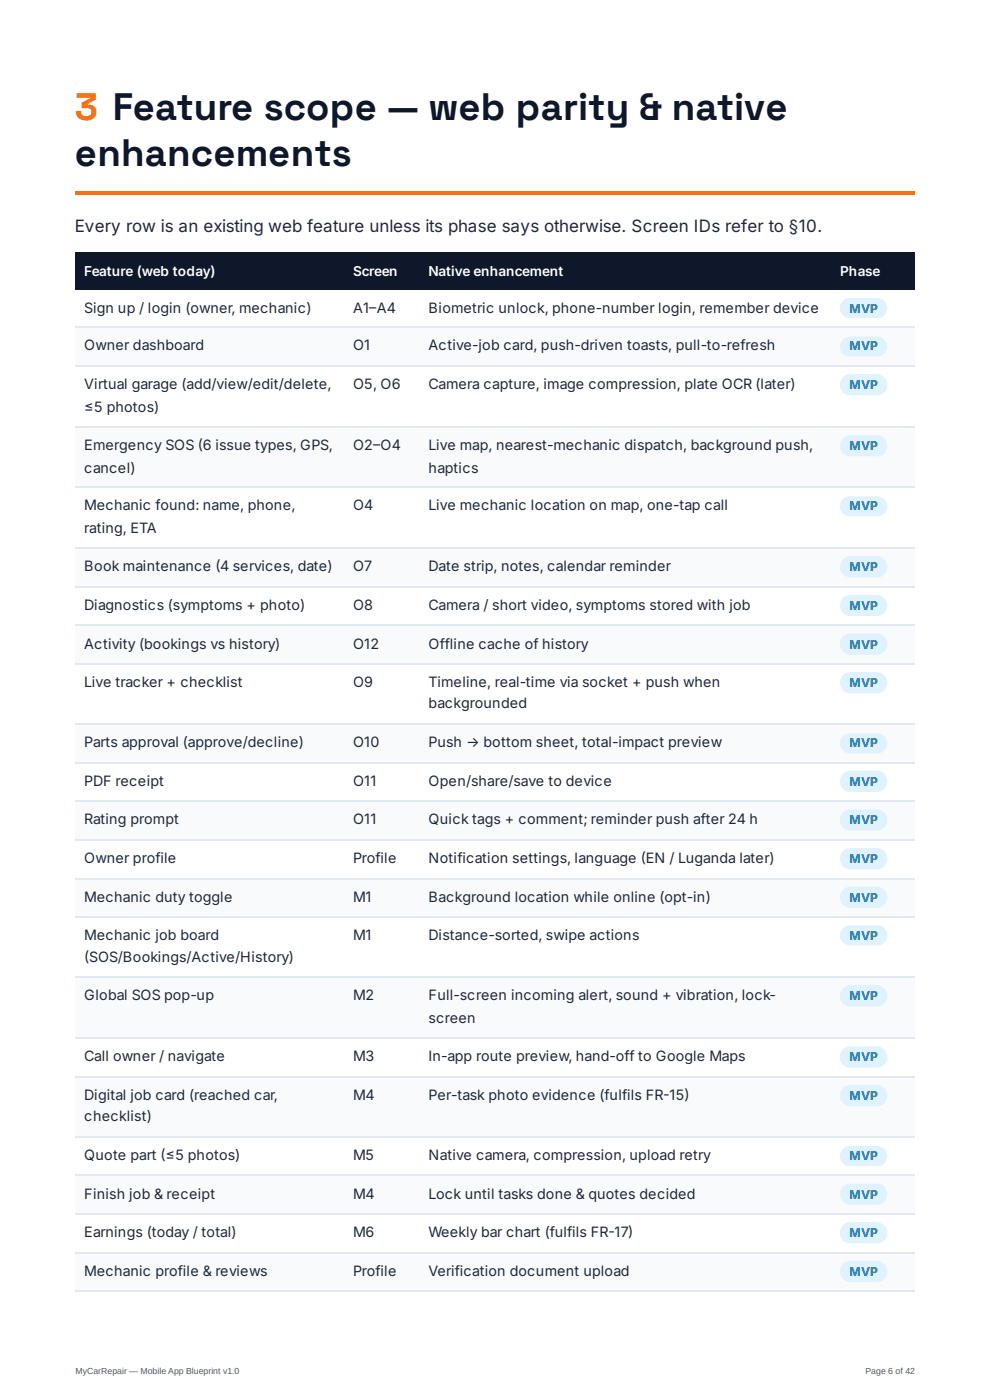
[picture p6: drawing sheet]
<svg xmlns="http://www.w3.org/2000/svg" width="210mm" height="297mm" viewBox="0 0 210 297" stroke-linecap="round" stroke-linejoin="round" font-family="sans-serif">
<defs><g id="words">
<text font-size="8.1" fill="#f97316" x="15.9" y="25.4">3 Feature scope — web parity &amp; native</text>
<text font-size="8.1" fill="#0f172a" x="15.9" y="35.2">enhancements</text>
<text font-size="3.6" fill="#1e293b" x="15.9" y="49.2">Every row is an existing web feature unless its phase says otherwise. Screen IDs refer to §10.</text>
<g font-size="3" fill="#1e293b">
<text x="17.9" y="66.4">Sign up / login (owner, mechanic)</text>
<text x="74.9" y="66.4">A1–A4</text>
<text x="90.9" y="66.4">Biometric unlock, phone-number login, remember device</text>
<text x="17.9" y="74.3">Owner dashboard</text>
<text x="74.9" y="74.3">O1</text>
<text x="90.9" y="74.3">Active-job card, push-driven toasts, pull-to-refresh</text>
<text x="17.9" y="82.6">Virtual garage (add/view/edit/delete,</text>
<text x="74.9" y="82.6">O5, O6</text>
<text x="90.9" y="82.6">Camera capture, image compression, plate OCR (later)</text>
<text x="17.9" y="87.3">≤ 5 photos)</text>
<text x="17.9" y="95.5">Emergency SOS (6 issue types, GPS,</text>
<text x="74.9" y="95.5">O2–O4</text>
<text x="90.9" y="95.5">Live map, nearest-mechanic dispatch, background push,</text>
<text x="17.9" y="100.3">cancel)</text>
<text x="90.9" y="100.3">haptics</text>
<text x="17.9" y="108.2">Mechanic found: name, phone,</text>
<text x="17.9" y="113">rating, ETA</text>
<text x="74.9" y="108.2">O4</text>
<text x="90.9" y="108.2">Live mechanic location on map, one-tap call</text>
<text x="17.9" y="121.2">Book maintenance (4 services, date)</text>
<text x="74.9" y="121.2">O7</text>
<text x="90.9" y="121.2">Date strip, notes, calendar reminder</text>
<text x="17.9" y="129.4">Diagnostics (symptoms + photo)</text>
<text x="74.9" y="129.4">O8</text>
<text x="90.9" y="129.4">Camera / short video, symptoms stored with job</text>
<text x="17.9" y="137.6">Activity (bookings vs history)</text>
<text x="74.9" y="137.6">O12</text>
<text x="90.9" y="137.6">Offline cache of history</text>
<text x="17.9" y="145.8">Live tracker + checklist</text>
<text x="74.9" y="145.8">O9</text>
<text x="90.9" y="145.8">Timeline, real-time via socket + push when</text>
<text x="90.9" y="150.3">backgrounded</text>
<text x="17.9" y="158.5">Parts approval (approve/decline)</text>
<text x="74.9" y="158.5">O10</text>
<text x="90.9" y="158.5">Push → bottom sheet, total-impact preview</text>
<text x="17.9" y="166.7">PDF receipt</text>
<text x="74.9" y="166.7">O11</text>
<text x="90.9" y="166.7">Open/share/save to device</text>
<text x="17.9" y="174.9">Rating prompt</text>
<text x="74.9" y="174.9">O11</text>
<text x="90.9" y="174.9">Quick tags + comment; reminder push after 24 h</text>
<text x="17.9" y="183.1">Owner profile</text>
<text x="74.9" y="183.1">Profile</text>
<text x="90.9" y="183.1">Notification settings, language (EN / Luganda later)</text>
<text x="17.9" y="191.3">Mechanic duty toggle</text>
<text x="74.9" y="191.3">M1</text>
<text x="90.9" y="191.3">Background location while online (opt-in)</text>
<text x="17.9" y="199.5">Mechanic job board</text>
<text x="17.9" y="204">(SOS/Bookings/Active/History)</text>
<text x="74.9" y="199.5">M1</text>
<text x="90.9" y="199.5">Distance-sorted, swipe actions</text>
<text x="17.9" y="212.2">Global SOS pop-up</text>
<text x="74.9" y="212.2">M2</text>
<text x="90.9" y="212.2">Full-screen incoming alert, sound + vibration, lock-</text>
<text x="90.9" y="217">screen</text>
<text x="17.9" y="225.2">Call owner / navigate</text>
<text x="74.9" y="225.2">M3</text>
<text x="90.9" y="225.2">In-app route preview, hand-off to Google Maps</text>
<text x="17.9" y="233.4">Digital job card (reached car,</text>
<text x="74.9" y="233.4">M4</text>
<text x="90.9" y="233.4">Per-task photo evidence (fulfils FR-15)</text>
<text x="17.9" y="237.9">checklist)</text>
<text x="17.9" y="246.1">Quote part (≤ 5 photos)</text>
<text x="74.9" y="246.1">M5</text>
<text x="90.9" y="246.1">Native camera, compression, upload retry</text>
<text x="17.9" y="254.3">Finish job &amp; receipt</text>
<text x="74.9" y="254.3">M4</text>
<text x="90.9" y="254.3">Lock until tasks done &amp; quotes decided</text>
<text x="17.9" y="262.5">Earnings (today / total)</text>
<text x="74.9" y="262.5">M6</text>
<text x="90.9" y="262.5">Weekly bar chart (fulfils FR-17)</text>
<text x="17.9" y="270.7">Mechanic profile &amp; reviews</text>
<text x="74.9" y="270.7">Profile</text>
<text x="90.9" y="270.7">Verification document upload</text>
</g>
<g font-size="2.9" fill="#fff">
<text x="17.9" y="58.5">Feature (web today)</text>
<text x="74.9" y="58.5">Screen</text>
<text x="90.9" y="58.5">Native enhancement</text>
<text x="178.1" y="58.5">Phase</text>
</g>
<g font-size="2.6" fill="#0369a1">
<text x="180.1" y="66.4">MVP</text>
<text x="180.1" y="74.3">MVP</text>
<text x="180.1" y="82.6">MVP</text>
<text x="180.1" y="95.5">MVP</text>
<text x="180.1" y="108.2">MVP</text>
<text x="180.1" y="121.2">MVP</text>
<text x="180.1" y="129.4">MVP</text>
<text x="180.1" y="137.6">MVP</text>
<text x="180.1" y="145.8">MVP</text>
<text x="180.1" y="158.5">MVP</text>
<text x="180.1" y="166.7">MVP</text>
<text x="180.1" y="174.9">MVP</text>
<text x="180.1" y="183.1">MVP</text>
<text x="180.1" y="191.3">MVP</text>
<text x="180.1" y="199.5">MVP</text>
<text x="180.1" y="212.2">MVP</text>
<text x="180.1" y="225.2">MVP</text>
<text x="180.1" y="233.4">MVP</text>
<text x="180.1" y="246.1">MVP</text>
<text x="180.1" y="254.3">MVP</text>
<text x="180.1" y="262.5">MVP</text>
<text x="180.1" y="270.7">MVP</text>
</g>
<g font-size="1.9" fill="#505864">
<text x="16" y="291.6">MyCarRepair — Mobile App Blueprint v1.0</text>
<text x="183.5" y="291.6">Page 6 of 42</text>
</g>
</g></defs>
<path d="M15.9 40.5h178v.8h-178z" fill="#f97316"/>
<g fill="#0f172a">
<path d="M15.9 53.4h56.9v8h-56.9z"/>
<path d="M72.8 53.4h16.1v8h-16.1z"/>
<path d="M88.9 53.4h87.3v8h-87.3z"/>
<path d="M176.2 53.4h17.7v8h-17.7z"/>
</g>
<g fill="#f8fafc">
<path d="M15.9 69.6h56.9v8.2h-56.9z"/>
<path d="M72.8 69.6h16.1v8.2h-16.1z"/>
<path d="M88.9 69.6h87.3v8.2h-87.3z"/>
<path d="M176.2 69.6h17.7v8.2h-17.7z"/>
<path d="M15.9 90.5h56.9v13h-56.9z"/>
<path d="M72.8 90.5h16.1v13h-16.1z"/>
<path d="M88.9 90.5h87.3v13h-87.3z"/>
<path d="M176.2 90.5h17.7v13h-17.7z"/>
<path d="M15.9 116.4h56.9v8h-56.9z"/>
<path d="M72.8 116.4h16.1v8h-16.1z"/>
<path d="M88.9 116.4h87.3v8h-87.3z"/>
<path d="M176.2 116.4h17.7v8h-17.7z"/>
<path d="M15.9 132.6h56.9v8.2h-56.9z"/>
<path d="M72.8 132.6h16.1v8.2h-16.1z"/>
<path d="M88.9 132.6h87.3v8.2h-87.3z"/>
<path d="M176.2 132.6h17.7v8.2h-17.7z"/>
<path d="M15.9 153.7h56.9v8.2h-56.9z"/>
<path d="M72.8 153.7h16.1v8.2h-16.1z"/>
<path d="M88.9 153.7h87.3v8.2h-87.3z"/>
<path d="M176.2 153.7h17.7v8.2h-17.7z"/>
<path d="M15.9 169.9h56.9v8.2h-56.9z"/>
<path d="M72.8 169.9h16.1v8.2h-16.1z"/>
<path d="M88.9 169.9h87.3v8.2h-87.3z"/>
<path d="M176.2 169.9h17.7v8.2h-17.7z"/>
<path d="M15.9 186.3h56.9v8.2h-56.9z"/>
<path d="M72.8 186.3h16.1v8.2h-16.1z"/>
<path d="M88.9 186.3h87.3v8.2h-87.3z"/>
<path d="M176.2 186.3h17.7v8.2h-17.7z"/>
<path d="M15.9 207.4h56.9v12.7h-56.9z"/>
<path d="M72.8 207.4h16.1v12.7h-16.1z"/>
<path d="M88.9 207.4h87.3v12.7h-87.3z"/>
<path d="M176.2 207.4h17.7v12.7h-17.7z"/>
<path d="M15.9 228.3h56.9v13h-56.9z"/>
<path d="M72.8 228.3h16.1v13h-16.1z"/>
<path d="M88.9 228.3h87.3v13h-87.3z"/>
<path d="M176.2 228.3h17.7v13h-17.7z"/>
<path d="M15.9 249.5h56.9v8.2h-56.9z"/>
<path d="M72.8 249.5h16.1v8.2h-16.1z"/>
<path d="M88.9 249.5h87.3v8.2h-87.3z"/>
<path d="M176.2 249.5h17.7v8.2h-17.7z"/>
<path d="M15.9 265.6h56.9v8.2h-56.9z"/>
<path d="M72.8 265.6h16.1v8.2h-16.1z"/>
<path d="M88.9 265.6h87.3v8.2h-87.3z"/>
<path d="M176.2 265.6h17.7v8.2h-17.7z"/>
</g>
<g fill="none" stroke="#e2e8f0" stroke-width=".26">
<path d="M15.9 69.5h178M15.9 77.7h178M15.9 90.6h178M15.9 103.3h178M15.9 116.3h178M15.9 124.5h178M15.9 132.7h178M15.9 140.9h178M15.9 153.6h178M15.9 161.8h178M15.9 170h178M15.9 178.2h178"/>
<path d="M15.9 186.4h178M15.9 194.6h178M15.9 207.3h178M15.9 220.3h178M15.9 228.5h178M15.9 241.2h178M15.9 249.4h178M15.9 257.6h178M15.9 265.8h178M15.9 274h178"/>
</g>
<g fill="#e0f2fe">
<path d="M178.7 63.9a2.12 2.12 0 0 1 1.5-.7h5.8a2.12 2.12 0 0 1 2.1 2.2 2.12 2.12 0 0 1-2.1 2.1h-5.8a2.12 2.12 0 0 1-2-1.3 2.12 2.12 0 0 1 .5-2.3z"/>
<path d="M178.7 72.1a2.12 2.12 0 0 1 1.5-.7h5.8a2.12 2.12 0 0 1 2.1 2.2 2.12 2.12 0 0 1-2.1 2.1h-5.8a2.12 2.12 0 0 1-2-1.3 2.12 2.12 0 0 1 .5-2.3z"/>
<path d="M178.7 80a2.25 2.25 0 0 1 1.6-.6h5.6a2.25 2.25 0 0 1 2.2 2.2 2.25 2.25 0 0 1-2.2 2.3h-5.6a2.25 2.25 0 0 1-2.1-1.4 2.25 2.25 0 0 1 .5-2.5z"/>
<path d="M178.7 93a2.25 2.25 0 0 1 1.6-.7h5.6a2.25 2.25 0 0 1 2.2 2.3 2.25 2.25 0 0 1-2.2 2.2h-5.6a2.25 2.25 0 0 1-2.1-1.4 2.25 2.25 0 0 1 .5-2.4z"/>
<path d="M178.7 105.9a2.12 2.12 0 0 1 1.5-.6h5.8a2.12 2.12 0 0 1 2.1 2.1 2.12 2.12 0 0 1-2.1 2.1h-5.8a2.12 2.12 0 0 1-2-1.3 2.12 2.12 0 0 1 .5-2.3z"/>
<path d="M178.7 118.7a2.25 2.25 0 0 1 1.6-.7h5.6a2.25 2.25 0 0 1 2.2 2.3 2.25 2.25 0 0 1-2.2 2.2h-5.6a2.25 2.25 0 0 1-2.1-1.4 2.25 2.25 0 0 1 .5-2.4z"/>
<path d="M178.7 126.9a2.25 2.25 0 0 1 1.6-.7h5.6a2.25 2.25 0 0 1 2.2 2.3 2.25 2.25 0 0 1-2.2 2.2h-5.6a2.25 2.25 0 0 1-2.1-1.4 2.25 2.25 0 0 1 .5-2.4z"/>
<path d="M178.7 135.1a2.25 2.25 0 0 1 1.6-.7h5.6a2.25 2.25 0 0 1 2.2 2.3 2.25 2.25 0 0 1-2.2 2.2h-5.6a2.25 2.25 0 0 1-2.1-1.4 2.25 2.25 0 0 1 .5-2.4z"/>
<path d="M178.7 143.3a2.25 2.25 0 0 1 1.6-.7h5.6a2.25 2.25 0 0 1 2.2 2.3 2.25 2.25 0 0 1-2.2 2.2h-5.6a2.25 2.25 0 0 1-2.1-1.4 2.25 2.25 0 0 1 .5-2.4z"/>
<path d="M178.7 156.2a2.12 2.12 0 0 1 1.5-.6h5.8a2.12 2.12 0 0 1 2.1 2.1 2.12 2.12 0 0 1-2.1 2.1h-5.8a2.12 2.12 0 0 1-2-1.3 2.12 2.12 0 0 1 .5-2.3z"/>
<path d="M178.7 164.2a2.25 2.25 0 0 1 1.6-.7h5.6a2.25 2.25 0 0 1 2.2 2.3 2.25 2.25 0 0 1-2.2 2.2h-5.6a2.25 2.25 0 0 1-2.1-1.4 2.25 2.25 0 0 1 .5-2.4z"/>
<path d="M178.7 172.4a2.25 2.25 0 0 1 1.6-.7h5.6a2.25 2.25 0 0 1 2.2 2.3 2.25 2.25 0 0 1-2.2 2.2h-5.6a2.25 2.25 0 0 1-2.1-1.4 2.25 2.25 0 0 1 .5-2.4z"/>
<path d="M178.7 180.6a2.25 2.25 0 0 1 1.6-.7h5.6a2.25 2.25 0 0 1 2.2 2.3 2.25 2.25 0 0 1-2.2 2.2h-5.6a2.25 2.25 0 0 1-2.1-1.4 2.25 2.25 0 0 1 .5-2.4z"/>
<path d="M178.7 188.8a2.25 2.25 0 0 1 1.6-.7h5.6a2.25 2.25 0 0 1 2.2 2.3 2.25 2.25 0 0 1-2.2 2.2h-5.6a2.25 2.25 0 0 1-2.1-1.4 2.25 2.25 0 0 1 .5-2.4z"/>
<path d="M178.7 196.9a2.12 2.12 0 0 1 1.5-.6h5.8a2.12 2.12 0 0 1 2.1 2.1 2.12 2.12 0 0 1-2.1 2.2h-5.8a2.12 2.12 0 0 1-2-1.4 2.12 2.12 0 0 1 .5-2.3z"/>
<path d="M178.7 209.7a2.25 2.25 0 0 1 1.6-.7h5.6a2.25 2.25 0 0 1 2.2 2.3 2.25 2.25 0 0 1-2.2 2.2h-5.6a2.25 2.25 0 0 1-2.1-1.4 2.25 2.25 0 0 1 .5-2.4z"/>
<path d="M178.7 222.6a2.25 2.25 0 0 1 1.6-.6h5.6a2.25 2.25 0 0 1 2.2 2.2 2.25 2.25 0 0 1-2.2 2.3h-5.6a2.25 2.25 0 0 1-2.1-1.4 2.25 2.25 0 0 1 .5-2.5z"/>
<path d="M178.7 230.8a2.25 2.25 0 0 1 1.6-.6h5.6a2.25 2.25 0 0 1 2.2 2.2 2.25 2.25 0 0 1-2.2 2.3h-5.6a2.25 2.25 0 0 1-2.1-1.4 2.25 2.25 0 0 1 .5-2.5z"/>
<path d="M178.7 243.8a2.12 2.12 0 0 1 1.5-.6h5.8a2.12 2.12 0 0 1 2.1 2.1 2.12 2.12 0 0 1-2.1 2.1h-5.8a2.12 2.12 0 0 1-2-1.3 2.12 2.12 0 0 1 .5-2.3z"/>
<path d="M178.7 251.7a2.25 2.25 0 0 1 1.6-.6h5.6a2.25 2.25 0 0 1 2.2 2.2 2.25 2.25 0 0 1-2.2 2.3h-5.6a2.25 2.25 0 0 1-2.1-1.4 2.25 2.25 0 0 1 .5-2.5z"/>
<path d="M178.7 260a2.25 2.25 0 0 1 1.6-.7h5.6a2.25 2.25 0 0 1 2.2 2.2 2.25 2.25 0 0 1-2.2 2.3h-5.6a2.25 2.25 0 0 1-2.1-1.4 2.25 2.25 0 0 1 .5-2.4z"/>
<path d="M178.7 268.2a2.25 2.25 0 0 1 1.6-.7h5.6a2.25 2.25 0 0 1 2.2 2.2 2.25 2.25 0 0 1-2.2 2.3h-5.6a2.25 2.25 0 0 1-2.1-1.4 2.25 2.25 0 0 1 .5-2.4z"/>
</g>
<use href="#words"/>
</svg>
